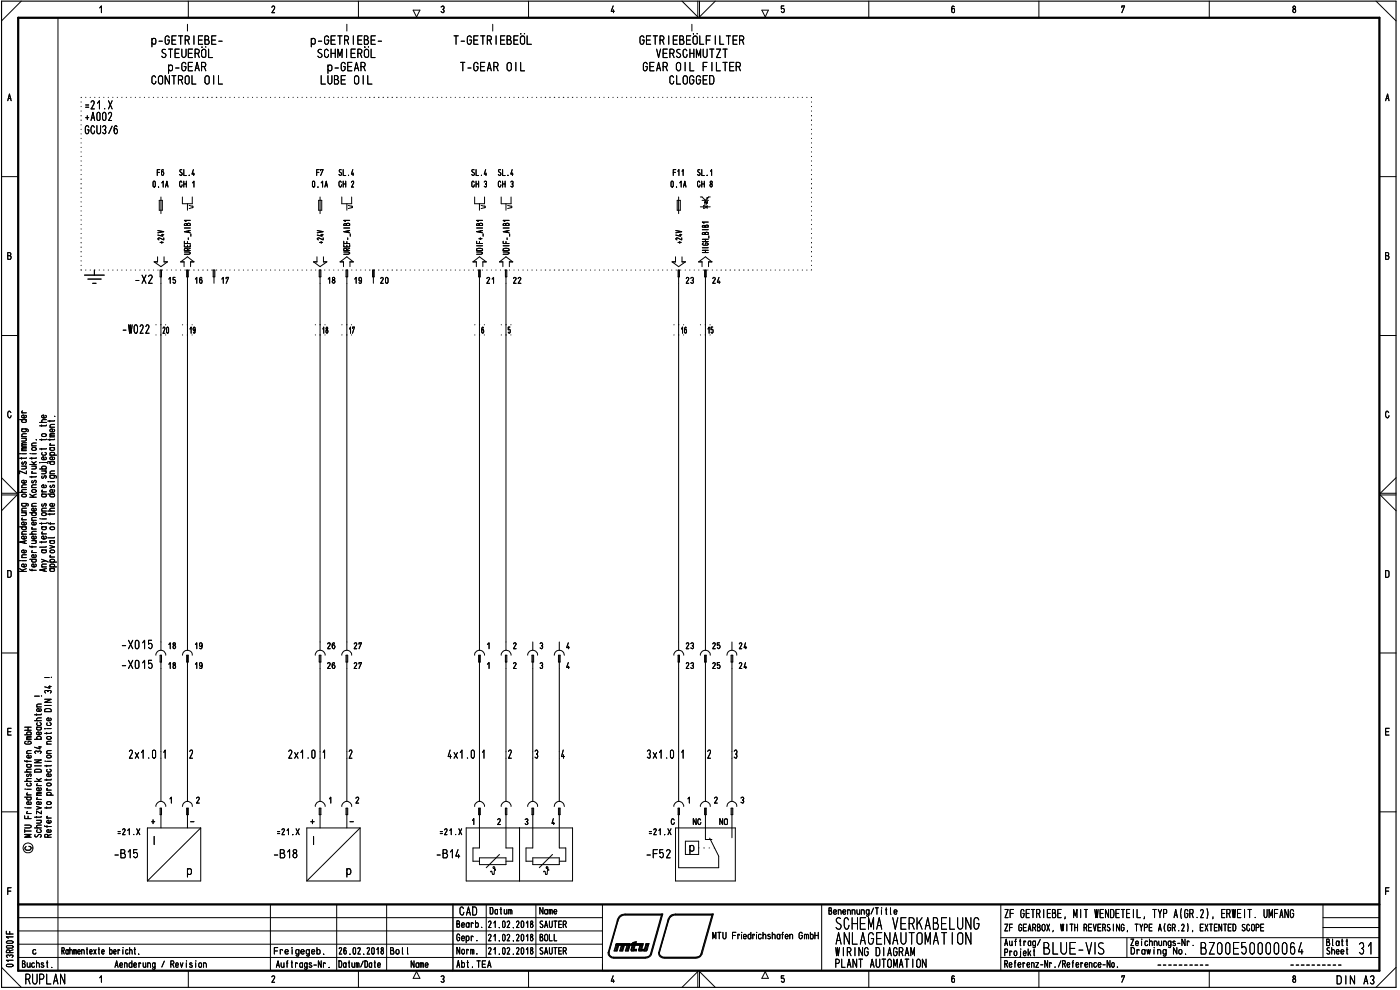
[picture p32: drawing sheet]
<svg xmlns="http://www.w3.org/2000/svg" width="420mm" height="297mm" viewBox="0 0 420 297" stroke-linecap="round" stroke-linejoin="round" font-family="sans-serif">
<defs><g id="words">
<text font-size="8" x="208.9" y="5">/</text>
<g font-size="5.2">
<text x="250.5" y="279">SC 1NA ViKA31LU G</text>
<text x="250.7" y="283.5">ABLAG-\AUTOldT 0</text>
<text x="312.9" y="286.4">3LU1-V</text>
<text x="360.1" y="286.4">3200150000064</text>
<text x="407.5" y="286.4">3</text>
</g>
<text font-size="4.6" x="7.5" y="295.4">RUPLAN</text>
<g font-size="3.9">
<text x="55.9" y="9.5">1</text>
<text x="103.8" y="9.5">1</text>
<text x="147.5" y="9.5">1</text>
<text x="45.4" y="13.5">p-GETRIEBE-</text>
<text x="48.2" y="17.4">STEUERÖL</text>
<text x="93.3" y="13.5">p-GETRIEBE-</text>
<text x="95" y="17.4">SCHMIERÖL</text>
<text x="136" y="13.5">T-GETRIEBEdL</text>
<text x="191.8" y="13.5">GETRIEBEÖLFILTER</text>
<text x="196.9" y="17.4">VERSCHMUTZT</text>
<text x="50.4" y="21.4">p-GEAR</text>
<text x="98.2" y="21.4">p-GEAR</text>
<text x="137.9" y="21.4">T-GEAR OIL</text>
<text x="192.8" y="21.4">GEAR OIL FILTER</text>
<text x="45.3" y="25.4">CONTROL OIL</text>
<text x="96.1" y="25.4">LUBE OIL</text>
<text x="200.8" y="25.4">CLOGGED</text>
<text x="24.9" y="32.9">.21.X</text>
<text x="25.2" y="40.3">00U3/6</text>
<text x="25.3" y="36.3">+A002</text>
<text x="40.3" y="85.2">-X2</text>
<text x="36.5" y="100.2">-W022</text>
<text x="49.7" y="100.2">o</text>
<text x="56.4" y="100.2">9</text>
<text x="96.3" y="100.7">9</text>
<text x="104.5" y="100.7">17</text>
<text x="36.2" y="194.8">-X015</text>
<text x="36.2" y="200.7">-X015 1</text>
<text x="50.3" y="200.7">18</text>
<text x="38.5" y="227.7">2x1.0 11</text>
<text x="55.9" y="227.7">I2</text>
<text x="86.3" y="227.7">2x1.0</text>
<text x="96.7" y="227.7">1</text>
<text x="103.8" y="227.7">I2</text>
<text x="134.1" y="227.7">4x1.0</text>
<text x="144.5" y="227.7">1</text>
<text x="151.5" y="227.7">I2</text>
<text x="159.6" y="227.7">I3</text>
<text x="167.5" y="227.7">I4</text>
<text x="193.9" y="227.7">3x1.0</text>
<text x="204.3" y="227.7">1</text>
<text x="211.4" y="227.7">I2</text>
<text x="219.3" y="227.7">I3</text>
<text x="34" y="257.6">-B15</text>
<text x="81.9" y="257.6">-B18</text>
<text x="130.7" y="257.6">-B14</text>
<text x="193.7" y="257.6">-F52</text>
<text x="137.8" y="274.7">CAD</text>
<text x="301.3" y="275.5">ZF GETRIEBE, MIT WENDETEIL, TYP AIGR.2), ERWEIT. UMFANG</text>
<text x="136.9" y="282.4">Gebr.</text>
<text x="250.7" y="286.9">WIRING DIAGRAM</text>
<text x="250.4" y="290.4">PLANT AUTOMATION</text>
<text x="387.5" y="294.9">8</text>
<text x="401" y="295.4">DIN A3//</text>
</g>
<g font-size="3.1">
<text x="29.6" y="4">1</text>
<text x="81.4" y="4">2</text>
<text x="132.1" y="4">3</text>
<text x="183.3" y="4">4</text>
<text x="234.3" y="4">5</text>
<text x="285.4" y="4">6</text>
<text x="336.5" y="4">7</text>
<text x="387.7" y="4">8</text>
<text x="2.2" y="30.4">A</text>
<text x="415.7" y="30.4">A</text>
<text x="46.9" y="52.8">F6</text>
<text x="53.6" y="52.8">SL.4</text>
<text x="94.8" y="52.8">F7</text>
<text x="101.4" y="52.8">SL.4</text>
<text x="141.3" y="52.8">SL.4</text>
<text x="149.3" y="52.8">SL.4</text>
<text x="201.8" y="52.8">F11</text>
<text x="209.1" y="52.8">SL.1</text>
<text x="45.6" y="56.3">0.1A</text>
<text x="53.7" y="56.3">OH 1</text>
<text x="93.4" y="56.3">0.1A</text>
<text x="101.5" y="56.3">OH 2</text>
<text x="141.4" y="56.3">GH 3</text>
<text x="149.3" y="56.3">OH 3</text>
<text x="201" y="56.3">0.1A</text>
<text x="209.1" y="56.3">OH 8</text>
<text x="143" y="67.8">s</text>
<text x="143.3" y="67.8">-</text>
<text x="151" y="67.8">s</text>
<text x="151.2" y="67.8">-</text>
<text x="210.5" y="70.5">J</text>
<text x="2.1" y="78">B</text>
<text x="415.6" y="78">B</text>
<text x="50.3" y="85.2">15</text>
<text x="98.1" y="85.2">18</text>
<text x="106.1" y="85.2">19</text>
<text x="113.9" y="85.2">20</text>
<text x="145.8" y="85.2">21</text>
<text x="153.8" y="85.2">22</text>
<text x="205.6" y="85.2">23</text>
<text x="213.6" y="85.2">24</text>
<text x="54.5" y="100.2">•.</text>
<text x="204.2" y="100.2">1.6</text>
<text x="212.2" y="100.2">15</text>
<text x="2.1" y="125.6">0</text>
<text x="2" y="173.4">D</text>
<text x="415.5" y="173.4">D</text>
<text x="50.3" y="194.8">18</text>
<text x="58.3" y="194.8">19</text>
<text x="98" y="194.8">26</text>
<text x="106" y="194.8">27</text>
<text x="157.4" y="196.8">(13 (1.</text>
<text x="169.7" y="196.8">4</text>
<text x="205.6" y="194.8">23</text>
<text x="213.6" y="194.8">25</text>
<text x="219.4" y="194.9">1</text>
<text x="221.6" y="194.8">24</text>
<text x="58.3" y="200.7">19</text>
<text x="98" y="200.7">26</text>
<text x="103.6" y="200.8">T</text>
<text x="106" y="200.7">27</text>
<text x="145.9" y="200.7">1</text>
<text x="153.8" y="200.7">2</text>
<text x="161.7" y="200.7">3</text>
<text x="169.7" y="200.7">4</text>
<text x="205.6" y="200.7">23</text>
<text x="211.3" y="200.8">T</text>
<text x="213.6" y="200.7">25</text>
<text x="219.2" y="200.8">T</text>
<text x="221.6" y="200.7">24</text>
<text x="2" y="220.7">E</text>
<text x="415.5" y="220.7">E</text>
<text x="34.7" y="250.6">.21.X</text>
<text x="82.6" y="250.6">.21.X</text>
<text x="131.4" y="250.6">.21.X</text>
<text x="194.2" y="250.6">.21.X</text>
<text x="2" y="268.6">F</text>
<text x="415.6" y="268.6">F</text>
<text x="146.9" y="274.4">Datum</text>
<text x="161.9" y="274.4">Name</text>
<text x="248.6" y="274.5">Benennung/Title</text>
<text x="136.9" y="278.4">Bearb.</text>
<text x="146.4" y="278.5">21.02.2018</text>
<text x="161.9" y="278.5">SAUTER</text>
<text x="213.8" y="281.9">MTU Friedrichshafen GmbH</text>
<text x="301.2" y="279.5">ZF GEARBOX, WITH REVERSING, TYPE A(GR.2), EXTENTED SCOPE</text>
<text x="9.5" y="286.4">c</text>
<text x="18.4" y="286.4">Rahmentexte bericht.</text>
<text x="82.1" y="286.4">Freigegeb.</text>
<text x="101.5" y="286.4">26.02.2018</text>
<text x="117" y="286.4">Bol l</text>
<text x="137" y="286.4">Norm.</text>
<text x="146.3" y="286.4">21.02.2018</text>
<text x="146.4" y="282.4">21.02.2018</text>
<text x="161.9" y="286.4">SAUTER</text>
<text x="161.9" y="282.4">BOLL</text>
<text x="301.2" y="286.9">Projekt</text>
<text x="301.4" y="283.8">Auftrag/</text>
<text x="339.2" y="286.4">Drawing Ne.</text>
<text x="339.2" y="283.9">Zeichnungs-Nr.</text>
<text x="397.9" y="286.4">Sheet</text>
<text x="6.5" y="290.4">Buchst.</text>
<text x="34.4" y="290.4">Aenderung / Revision</text>
<text x="82.8" y="290.4">Auf t rags-Nr .</text>
<text x="101.5" y="290.4">Datum/Date</text>
<text x="123.2" y="290.4">Name</text>
<text x="137" y="290.4">Abt.TEA</text>
<text x="301.3" y="290.4">Referenz-Nr./Reference-No.</text>
<text x="29.6" y="294.9">1</text>
<text x="81.4" y="294.9">2</text>
<text x="132.1" y="294.9">3</text>
<text x="183.3" y="294.9">4</text>
<text x="234.3" y="294.9">5</text>
<text x="285.4" y="294.9">6</text>
<text x="336.5" y="294.9">7</text>
</g>
<text font-size="2.6" x="6.1" y="126.9">o</text>
<g font-size="1.5">
<text x="210.6" y="73.7">CJ</text>
<text x="16" y="125.6">•</text>
<text x="12.3" y="131.1">C&gt; E</text>
<text x="14.7" y="129.8">CU</text>
<text x="5.6" y="137.9">-I-. -I-. CU 0</text>
<text x="14.7" y="134">c-•</text>
<text x="6.3" y="139.5">&lt;/)</text>
<text x="9.3" y="142.3">c-</text>
<text x="11.4" y="140.9">.C&gt;</text>
<text x="12.4" y="143.7">V&gt; 07</text>
<text x="9.3" y="145">CA</text>
<text x="12.2" y="149.3">0 -0</text>
<text x="13.8" y="145">.-</text>
<text x="6.1" y="152.1">07C</text>
<text x="8.4" y="154.9">'VJ</text>
<text x="9.3" y="153.5">CU</text>
<text x="12.3" y="153.5">C -C</text>
<text x="12.3" y="152.1">N0</text>
<text x="6.1" y="156.3">•</text>
<text x="6.3" y="161.9">O</text>
<text x="8.6" y="160.4">-C</text>
<text x="9.3" y="159.1">c- 0</text>
<text x="9.3" y="161.9">CU</text>
<text x="12.2" y="156.3">-</text>
<text x="12.3" y="161.9">CU-,</text>
<text x="12.3" y="160.4">c.</text>
<text x="9.3" y="167.5">CU</text>
<text x="9.4" y="165.9">c-</text>
<text x="11.8" y="164.3">_.&gt;</text>
<text x="9.3" y="170.3">C&gt;</text>
<text x="12.4" y="171.6">2</text>
<text x="14.7" y="170.3">CL</text>
<text x="10.8" y="213.7">CU d</text>
<text x="7.1" y="222">E.0</text>
<text x="10.8" y="217.8">&lt;_&gt;</text>
<text x="7.8" y="227.6">CU</text>
<text x="13.8" y="223.4">C</text>
<text x="13.8" y="226.2">C</text>
<text x="7.7" y="233.3">(I7</text>
<text x="7.8" y="238.8">c-</text>
<text x="13.8" y="238.8">CL</text>
<text x="7.2" y="240.2">-C7</text>
<text x="7.8" y="244.3">c-</text>
<text x="7.8" y="241.6">CU</text>
<text x="10.8" y="240.2">c-</text>
<text x="10.1" y="248.6">-C</text>
<text x="10.3" y="251.4">V&gt; CC</text>
<text x="10.8" y="250">C&gt;</text>
<text x="1.6" y="280.4">11-</text>
<text x="1.7" y="286">CC</text>
</g>
</g></defs>
<path d="M.5 .3h418.5v295.9h-418.5z" fill="none" stroke="#000" stroke-width=".34"/>
<path d="M5.5 5.3h408.5v286h-408.5zM5.5 271.4h408.5" fill="none" stroke="#000" stroke-width=".68"/>
<g fill="none" stroke="#000" stroke-width=".3">
<path d="M6.4 .3l-5.9 6M17.4 5.3v286M56.5 .3v5M107.6 .3v5M124 3h2l-1 2.1zM158.6 .3v5M204.7 .3l4.7 4.8M228.6 3h2l-.9 2.1zM260.7 .3v5M311.8 .3v5M362.9 .3v5M413 .3l6 6"/>
<path d="M.5 53h5M414 53h5M.5 100.7h5M414 100.7h5M416.8 123.8a.48 .48 0 0 0-.6-.4 .48 .48 0 0 0-.4 .6v.7l.4 .6h.4l.3-.6M.5 148.5h4.6l-4.6 4.7M.5 143.3l4.6 4.7h-4.6M419 148.5h-4.8l4.8 4.7M419 143.3l-4.8 4.7h4.8M.5 195.9h5M414 195.9h5M.5 243.6h5"/>
<path d="M7.4 247.6h1.5l.5 .2-.1 .4-.4 .2h-1.5M7.4 244.8v.8h2M7.4 248.9v.9M7.4 249.3h2M8 242.4h1.4M8.4 244.9v.7M9.4 250.4h-2l1.6 .4-1.6 .4h2M414 243.6h5M5.5 275.3h175.3M5.5 279.3h175.3M81.2 271.4v19.9M101 271.4v19.9"/>
<path d="M116 271.4v19.9M145.9 271.4v15.9M160.8 271.4v15.9M180.8 271.4v19.9M246.6 271.4v19.9M300.4 271.4v19.8M397 271.4v15.9M397 278.3h17M397 275.3h17M.5 290.2l5.9 6M1.9 282.6l.4-.3h1.2l.4 .5-.3 .2h-1.4zM2 283.9l1.6-.2 .3 .4-.3 .4h-1.4l-.3-.4z"/>
<path d="M2.1 289.4l1.5-.1a.38 .38 0 0 1 .3 .4 .38 .38 0 0 1-.4 .4l-1.4-.1-.2-.3zM2.2 287.3l-.3-.4a.55 .55 0 0 1 .5-.4 .55 .55 0 0 1 .5 .4 .48 .48 0 0 1 .6-.4 .48 .48 0 0 1 .4 .5l-.3 .3M3.9 288.1h-2l.6 .4M3.9 281.1h-2l.6 .4M5.5 287.3h175.3M5.5 283.3h175.3M56.5 291.3v4.9M107.6 291.3v4.9M125 291.5l1 2h-2zM158.6 291.3v4.9M204.7 296.2l4.7-4.7v4.7M209.9 296.2v-4.7l4.8 4.7"/>
<path d="M229.7 291.5l.9 2h-2zM260.7 291.3v4.9M300.4 287.3h113.6M300.4 281.3h113.6M311.8 291.3v4.9M338.2 281.3v6M362.9 291.3v4.9M398.1 282.6h.6l.4 .4-.2 .7h-.8v-1.9l.8 .1v.5l-.2 .2M399.9 281.8v1.8l.2 .1M401.9 282.4l-.1 1.1-.6 .2-.2-.3 .2-1h.4l.3 .3M402.6 282.4h.5M402.8 281.8v1.9h.3"/>
<path d="M404 282.4h.4M404.2 281.8v1.9h.2M419 290.2l-6 6"/>
<circle cx="8.4" cy="254.4" r="1.49"/>
</g>
<path d="M135.9 271.4v19.9" fill="none" stroke="#000" stroke-width=".42"/>
<path d="M8 236.8h1.4M7.6 242.4h.1" fill="none" stroke="#000" stroke-width=".3"/>
<g fill="none" stroke="#000" stroke-width=".3">
<path d="M7.4 219.1h2M7.4 218.2h2M8.4 218.2v.9M7.4 228.2l.1 .2h1.9M7.4 234.4h2M7.6 236.8h.1M7.8 222.4l-.4 .4v.2l.4 .3 1.6-.2-.2-.6-.8-.1v.4M8 229.4h1.1l.3 .6-.3 .2-.9-.1-.2-.4 .3-.3M8.1 228.2v.5M8.3 220.5l-.3-.4 .3-.5 1.1 .2-.3 .7M9 234.9l.4 .2v.5l-.3 .2-.9-.1-.2-.2 .2-.5M9.4 233.6l-1.3 .1-.1 .5 .4 .2"/>
<path d="M9.4 230.8l-1.3 .1-.1 .5 .4 .2M9.4 225.2h-1l-.4 .3 .3 .6M9.4 229.4h-.2M7.4 247.6h1.5l.5 .2-.1 .4-.4 .2h-1.5M7.4 244.8v.8h2M7.4 248.9v.9M7.4 249.3h2M8 242.4h1.4M8.4 244.9v.7M9.4 250.4h-2l1.6 .4-1.6 .4h2"/>
</g>
<path d="M8 236.8h1.4M7.6 242.4h.1" fill="none" stroke="#000" stroke-width=".3"/>
<g fill="none" stroke="#000" stroke-width=".3">
<path d="M7.4 219.1h2M7.4 218.2h2M8.4 218.2v.9M10.4 216.2h2M10.4 208.9h1.4M11 218.2h1.1l.3 .6-.3 .2h-.8l-.3-.2 .3-.6M11 214.2v.4M12.1 219.7l.3 .4-.4 .4-1-.2v-.5l.7-.2v.9M12.4 215.4l-1.3 .2-.1 .3 .4 .3M12.4 214.2l-.1 .3h-1.9M12.4 211.2l-1.2 .1-.2 .2 .2 .6M7.4 228.2l.1 .2h1.9"/>
<path d="M7.4 234.4h2M7.6 236.8h.1M7.8 222.4l-.4 .4v.2l.4 .3 1.6-.2-.2-.6-.8-.1v.4M8 229.4h1.1l.3 .6-.3 .2-.9-.1-.2-.4 .3-.3M8.1 228.2v.5M8.3 220.5l-.3-.4 .3-.5 1.1 .2-.3 .7M9 234.9l.4 .2v.5l-.3 .2-.9-.1-.2-.2 .2-.5M9.4 233.6l-1.3 .1-.1 .5 .4 .2M9.4 230.8l-1.3 .1-.1 .5 .4 .2M9.4 225.2h-1l-.4 .3 .3 .6M9.4 229.4h-.2M10.4 228h2l-2 .9h2"/>
<path d="M10.4 234.4h2M10.4 229.8h2M10.4 221.8h2M10.5 231.1l.3-.3h1.2l.4 .3v.5h-2zM10.7 226.1l-.3-.5a.55 .55 0 0 1 .5-.3 .55 .55 0 0 1 .5 .3 .48 .48 0 0 1 .5-.3 .48 .48 0 0 1 .4 .5l-.2 .3M11 238.7h1.4M11 235.7h1.4M11 233.6l1 .8M11.2 235.1l-.2 .3 .3 .3M11.3 221.8l-.3-.3 .3-.5 .9 .1 .2 .4-.3 .3M11.6 224.1h.8M12 223.9v.8l-1.6-.5"/>
<path d="M12.1 236.4l.3 .5-.4 .3-1-.1v-.5l.2-.2h.5v.8M12.4 238.2h-1.2l-.2 .2 .2 .3M12.4 237.7h-1.2l-.2 .3 .4 .2M12.4 233.6l-.8 .4M11 242l1.4 .4-1.4 .4M11 246.1h1.4M11 244.9v.5M12 246.1l.3 .2v.5l-1.3 .2M12.1 240.6l.3 .3-.3 .5h-.9l-.2-.4v-.3l.7-.2v.9M12.4 244.9l-.1 .3h-1.9M12.4 243.3v.9l-1.4-.9v.9"/>
</g>
<g fill="none" stroke="#000" stroke-width=".3">
<path d="M10.4 216.2h2M10.4 208.9h1.4M11 218.2h1.1l.3 .6-.3 .2h-.8l-.3-.2 .3-.6M11 214.2v.4M12.1 219.7l.3 .4-.4 .4-1-.2v-.5l.7-.2v.9M12.5 208.9h.1M12.4 215.4l-1.3 .2-.1 .3 .4 .3M12.4 214.2l-.1 .3h-1.9M12.4 211.2l-1.2 .1-.2 .2 .2 .6M10.4 228h2l-2 .9h2M10.4 234.4h2M10.4 229.8h2"/>
<path d="M10.4 221.8h2M10.5 231.1l.3-.3h1.2l.4 .3v.5h-2zM10.7 226.1l-.3-.5a.55 .55 0 0 1 .5-.3 .55 .55 0 0 1 .5 .3 .48 .48 0 0 1 .5-.3 .48 .48 0 0 1 .4 .5l-.2 .3M11 238.7h1.4M11 235.7h1.4M11 233.6l1 .8M11.2 235.1l-.2 .3 .3 .3M11.3 221.8l-.3-.3 .3-.5 .9 .1 .2 .4-.3 .3M11.6 224.1h.8M12 223.9v.8l-1.6-.5M12.1 236.4l.3 .5-.4 .3-1-.1v-.5l.2-.2h.5v.8M12.4 238.2h-1.2l-.2 .2 .2 .3"/>
<path d="M12.4 237.7h-1.2l-.2 .3 .4 .2M12.4 233.6l-.8 .4M11 242l1.4 .4-1.4 .4M11 246.1h1.4M11 244.9v.5M12 246.1l.3 .2v.5l-1.3 .2M12.1 240.6l.3 .3-.3 .5h-.9l-.2-.4v-.3l.7-.2v.9M12.4 244.9l-.1 .3h-1.9M12.4 243.3v.9l-1.4-.9v.9"/>
</g>
<g fill="none" stroke="#000" stroke-width=".3">
<path d="M12.5 208.9h.1M14 229.6v.4M14 233.8v.4M14 237.1h1.4M14 228.4h1.4M14.1 235.1l1.1-.1 .2 .5-1 .3-.4-.3zM14.3 236.6h-.3l.3 .5M14.9 230.8l.5 .3-.4 .5h-.7l-.3-.2 .2-.5M15.1 232.2l.3 .3-.3 .5h-.8l-.3-.3 .1-.4 .6-.1v.8M15.4 233.8l-.1 .2h-1.9M15.4 229.6v.2h-2M13.4 247.7l.1 .3h1.9"/>
<path d="M14 245.4h1.4M14 242.1v.5M14.1 240.7l1.1-.1 .2 .5-1 .3-.4-.3zM14.1 247.7v.5M14.3 244.9l-.3 .1 .3 .4M15.1 249l.3 .4-.5 .4-.8-.2v-.5l.6-.2v.9M15.1 246.2l.3 .4-.5 .4-.8-.2v-.5l.6-.2v.9M15.4 242.1l-.1 .3h-1.9"/>
</g>
<g fill="none" stroke="#000" stroke-width=".3">
<path d="M13.4 212.9l.6-.3 1 .1 .4 .3v.5h-2zM13.4 209.8h2l-2 .9h2M13.4 211.7h2M13.4 203.3h1.4M13.5 218.6h.1M13.7 207.9l-.3-.3 .2-.4h.5l.3 .3 .3-.3 .6 .1 .1 .3-.3 .3M14 219.8v.4M14 218.6h1.4M14.6 206h.8M14.9 216.8l.5 .4-.4 .5h-.7l-.3-.3 .2-.5M14.9 205.7v.8l-1.5-.4M15.1 215.5l.3 .2-.3 .5h-.8l-.3-.5 .4-.3h.3v.8"/>
<path d="M15.4 219.8v.2h-2M13.6 228.4h.1M14.1 226.7h1.1l.2 .5-1 .2-.4-.2zM14.1 221.1h1.1l.2 .5-1 .2-.4-.2z"/>
</g>
<g fill="none" stroke="#000" stroke-width=".3">
<path d="M15.5 203.3h.1M14 229.6v.4M14 233.8v.4M14 237.1h1.4M14 228.4h1.4M14.1 235.1l1.1-.1 .2 .5-1 .3-.4-.3zM14.3 236.6h-.3l.3 .5M14.9 230.8l.5 .3-.4 .5h-.7l-.3-.2 .2-.5M15.1 232.2l.3 .3-.3 .5h-.8l-.3-.3 .1-.4 .6-.1v.8M15.4 233.8l-.1 .2h-1.9M15.4 229.6v.2h-2M13.4 247.7l.1 .3h1.9"/>
<path d="M14 245.4h1.4M14 242.1v.5M14.1 240.7l1.1-.1 .2 .5-1 .3-.4-.3zM14.1 247.7v.5M14.3 244.9l-.3 .1 .3 .4M15.1 249l.3 .4-.5 .4-.8-.2v-.5l.6-.2v.9M15.1 246.2l.3 .4-.5 .4-.8-.2v-.5l.6-.2v.9M15.4 242.1l-.1 .3h-1.9"/>
</g>
<g fill="none" stroke="#000" stroke-width=".3">
<path d="M13.4 212.9l.6-.3 1 .1 .4 .3v.5h-2zM13.4 209.8h2l-2 .9h2M13.4 211.7h2M13.4 203.3h1.4M13.5 218.6h.1M13.7 207.9l-.3-.3 .2-.4h.5l.3 .3 .3-.3 .6 .1 .1 .3-.3 .3M14 219.8v.4M14 218.6h1.4M14.6 206h.8M14.9 216.8l.5 .4-.4 .5h-.7l-.3-.3 .2-.5M14.9 205.7v.8l-1.5-.4M15.1 215.5l.3 .2-.3 .5h-.8l-.3-.5 .4-.3h.3v.8"/>
<path d="M15.4 219.8v.2h-2M13.6 228.4h.1M14.1 226.7h1.1l.2 .5-1 .2-.4-.2zM14.1 221.1h1.1l.2 .5-1 .2-.4-.2z"/>
</g>
<g fill="none" stroke="#000" stroke-width=".3">
<path d="M6 136.1h.1M6.5 128.7l1.8 .1 .2 .3-.2 .4M6.5 136.1h1.4M6.5 135.2h1.4M6.5 133.9h1.4M6.5 131.5h1.4M6.5 131h1.4M6.5 123.9h1.4M6.7 123.3l-.2 .2 .3 .4M6.8 128.7l-.3 .3 .3 .5h.8l.3-.2-.3-.6M7.5 139.9l.4 .3-.1 .3-1.3 .2M7.5 131.5l.4 .3-.1 .4-1.3 .1"/>
<path d="M7.7 124.6l.2 .5-.4 .3-.9-.2v-.5l.6-.2v.9M7.9 134.7h-1.2l-.2 .3 .2 .2M7.9 134.3h-1.2l-.2 .2 .4 .2M7.9 133.3h-1.2l-.2 .3 .2 .3M7.9 132.8l-1.3 .1v.4h.3M7.9 130.1l-1.3 .2 .1 .7M8.9 139.4h2M9.5 136.1h1.4M9.5 139.9h1.4M9.5 138.5l1 .9M10.5 139.9l.4 .3-.2 .4-1.2 .1M10.9 138.5l-.9 .4"/>
<path d="M11.9 126.7h2M12 138.8h.1M12.5 138.8h1.5l.4 .2M12.5 127.5v.4M12.5 131.7v.5M12.5 134.5v.5M13.5 135.7l.4 .4-.3 .5-.9-.1-.2-.3 .2-.4M13.7 124.6l.2 .3-.1 .3-.9 .2a.45 .45 0 0 1-.4-.6 .45 .45 0 0 1 .7-.3v.9M13.9 134.5l-.1 .2h-1.9M13.9 131.7l-.1 .2h-1.9M13.9 127.5l-.1 .3h-1.9M13.9 125.9l-1.3 .2v.6h.3"/>
<path d="M5.9 158.1h2M5.9 147.7h2M6.5 156h1.4M6.5 153.8h1.4M6.5 153.3h1.4M6.5 146.3h1.4M6.6 148.4l.9-.1 .3 .1 .1 .4-1 .3-.3-.2zM6.8 158.1l-.3 .2 .3 .6 .9-.1 .2-.5-.3-.2M7.5 153.8l.3 .2v.5l-1.3 .2M7.7 156.7l.2 .3-.2 .5h-1l-.2-.4 .1-.3 .6-.2v.9M7.7 144.2l.2 .4-.4 .3-.9-.1-.1-.4 .7-.3v.8M7.9 159.4l-1.3 .2 .1 .7"/>
<path d="M7.9 152.5l-1.3 .1 .1 .7M7.9 146.9l-1.3 .1-.1 .4 .4 .3M7.9 145.5l-1.3 .1 .1 .7M7.9 141.3v.9l-2-.9v.9M8.9 149.2h2M8.9 148.3l1.2 .9M9.5 147.2l.4-.3h.6l.4 .3v.2l-.2 .3h-.8zM9.5 146.3h1.4M9.5 156.1h1.4M9.5 151.9h1.4M9.5 142.9v.4M10.6 156.7l.3 .3-.3 .5h-.9l-.1-.7 .6-.2v.9"/>
<path d="M10.9 155.3l-1.3 .1 .1 .7M10.9 151l-1.3 .2 .1 .7M10.9 145.5l-1.3 .1 .1 .7M10.9 142.9v.2h-2M10.9 148.3l-1.3 .5M12.5 158.1h1.1l.3 .5-.3 .3h-.8l-.3-.3 .3-.5M12.5 156.9v.4M12.5 155.7h1.4M12.5 147.6h1.4M12.6 154l.9-.2a.42 .42 0 0 1 .4 .5 .42 .42 0 0 1-.4 .4l-.8-.1zM12.7 147.1l-.2 .2 .3 .3M13.5 141.3a.42 .42 0 0 1 .4 .4 .42 .42 0 0 1-.4 .5h-1"/>
<path d="M13.7 145.5l.2 .3-.2 .5h-1l-.2-.5 .7-.3v.8M13.9 156.9l-.1 .2h-1.9M13.9 158.1l-.2 .1M5.9 171.4h2M5.9 170.6l1.3 .8M6 168.2h.1M6.5 168.2h1.4M6.5 167.3h1.4M7.3 162.4v.6M7.7 169.2l.2 .6-.4 .3-.9-.2-.1-.4 .2-.3h.5v.9M7.7 165.1l.2 .4-.4 .4-.9-.2v-.5l.6-.2v.9M7.9 166.5h-1.3l.1 .8"/>
<path d="M7.9 162.2l-2 .4 2 .5M7.9 170.6l-1.3 .5M8.9 170.8l.2 .3h1.8M8.9 163.8l.1 .3h1.9M9.5 165.8h1.4M9.6 163.8v.5M9.6 170.8v.5M9.8 167.8l-.3 .2v.5l.3 .2 1-.2 .1-.4-.4-.3M10.5 162.2l.4 .4-.2 .4-1.2 .1M12.5 167.8l1.9 .9M12.5 165h1.1l.3 .4-.1 .3-.2 .2-.9-.1-.2-.4 .3-.4M12.5 170.1h1.4"/>
<path d="M12.5 162.5v.4M13.7 168.2l-1.2 .5M13.9 170.6l-2 .4 2 .4M13.9 169.2h-1.2l-.2 .5 .2 .4M13.9 162.5l-.1 .1h-1.9M13.9 165l-.2 .1M15.5 203.3h.1M8.7 253.9a.6 .6 0 0 1 .7 .6 .6 .6 0 0 1-.6 .6h-.8l-.4-.3-.1-.5 .3-.3"/>
</g>
<g fill="none" stroke="#000" stroke-width=".3">
<path d="M8.9 139.4h2M9.1 136.1h.1M9.5 133.8h1.4M9.5 139.9h1.4M9.5 138.5l1 .9M9.5 136.1h1.4M9.7 134.4h1l.2 .5-1 .2-.4-.2zM10.5 139.9l.4 .3-.2 .4-1.2 .1M10.9 132.9l-1.3 .2 .1 .7M10.9 132h.1M10.9 138.5l-.9 .4M8.9 149.2h2"/>
<path d="M8.9 148.3l1.2 .9M9.5 147.2l.4-.3h.6l.4 .3v.2l-.2 .3h-.8zM9.5 156.1h1.4M9.5 151.9h1.4M9.5 146.3h1.4M9.5 142.9v.4M10.6 156.7l.3 .3-.3 .5h-.9l-.1-.7 .6-.2v.9M10.9 155.3l-1.3 .1 .1 .7M10.9 151l-1.3 .2 .1 .7M10.9 145.5l-1.3 .1 .1 .7M10.9 142.9v.2h-2M10.9 148.3l-1.3 .5"/>
<path d="M8.9 170.8l.2 .3h1.8M8.9 163.8l.1 .3h1.9M9.5 165.8h1.4M9.6 163.8v.5M9.6 170.8v.5M9.8 167.8l-.3 .2v.5l.3 .2 1-.2 .1-.4-.4-.3M10.5 162.2l.4 .4-.2 .4-1.2 .1"/>
</g>
<g fill="none" stroke="#000" stroke-width=".3">
<path d="M207.6 7.3v2M35.2 29.2h.1M36.5 29.2h.1M37.9 29.2h.1M39.2 29.2h.1M40.6 29.2h.1M42 29.2h.1M43.3 29.2h.1M44.7 29.2h.1M46 29.2h.1M47.4 29.2h.1M48.7 29.2h.1"/>
<path d="M50.1 29.2h.1M51.4 29.2h.1M52.8 29.2h.1M54.1 29.2h.1M55.5 29.2h.1M56.9 29.2h.1M58.1 29.2h.2M59.5 29.2h.1M60.8 29.2h.2M62.2 29.2h.2M63.5 29.2h.2M64.9 29.2h.2"/>
<path d="M66.3 29.2h.1M67.6 29.2h.1M69 29.2h.1M70.3 29.2h.1M71.7 29.2h.1M73 29.2h.1M74.4 29.2h.1M75.7 29.2h.1M77.1 29.2h.1M78.4 29.2h.1M79.8 29.2h.1M81.2 29.2h.1"/>
<path d="M82.5 29.2h.1M83.9 29.2h.1M85.2 29.2h.1M86.6 29.2h.1M87.9 29.2h.1M89.3 29.2h.1M90.6 29.2h.1M92 29.2h.1M93.3 29.2h.1M94.7 29.2h.1M96.1 29.2h.1M97.4 29.2h.1"/>
<path d="M98.8 29.2h.1M100.1 29.2h.1M101.5 29.2h.1M102.8 29.2h.1M104.2 29.2h.1M105.5 29.2h.1M106.9 29.2h.1M108.2 29.2h.1M109.6 29.2h.1M110.9 29.2h.1M112.2 29.2h.2M113.6 29.2h.1"/>
<path d="M114.9 29.2h.2M116.3 29.2h.2M117.6 29.2h.2M119 29.2h.2M120.4 29.2h.1M121.7 29.2h.1M123.1 29.2h.1M124.4 29.2h.1M125.8 29.2h.1M127.1 29.2h.1M128.5 29.2h.1M129.8 29.2h.1"/>
<path d="M131.2 29.2h.1M132.5 29.2h.1M133.9 29.2h.1M135.3 29.2h.1M136.6 29.2h.1M138 29.2h.1M139.3 29.2h.1M140.7 29.2h.1M142 29.2h.1M143.4 29.2h.1M144.7 29.2h.1M146.1 29.2h.1"/>
<path d="M147.4 29.2h.1M148.8 29.2h.1M150.2 29.2h.1M151.5 29.2h.1M152.9 29.2h.1M154.2 29.2h.1M155.6 29.2h.1M156.9 29.2h.1M158.3 29.2h.1M159.6 29.2h.1M161 29.2h.1M162.3 29.2h.1"/>
<path d="M163.6 29.2h.2M165 29.2h.1M166.3 29.2h.2M167.7 29.2h.2M169 29.2h.2M170.4 29.2h.2M171.7 29.2h.2M173.1 29.2h.1M174.5 29.2h.1M175.8 29.2h.1M177.2 29.2h.1M178.5 29.2h.1"/>
<path d="M179.9 29.2h.1M181.2 29.2h.1M182.6 29.2h.1M183.9 29.2h.1M185.3 29.2h.1M186.6 29.2h.1M188 29.2h.1M189.4 29.2h.1M190.7 29.2h.1M192.1 29.2h.1M193.4 29.2h.1M194.8 29.2h.1"/>
<path d="M196.1 29.2h.1M197.5 29.2h.1M198.8 29.2h.1M200.2 29.2h.1M201.5 29.2h.1M202.9 29.2h.1M204.3 29.2h.1M205.6 29.2h.1M207 29.2h.1M208.3 29.2h.1M209.7 29.2h.1M211 29.2h.1"/>
<path d="M212.4 29.2h.1M213.7 29.2h.1M215.1 29.2h.1M216.4 29.2h.1M217.7 29.2h.2M219.1 29.2h.1M220.4 29.2h.2M221.8 29.2h.2M223.1 29.2h.2M224.5 29.2h.2M225.8 29.2h.2M227.2 29.2h.1"/>
<path d="M228.6 29.2h.1M229.9 29.2h.1M231.3 29.2h.1M232.6 29.2h.1M234 29.2h.1M235.3 29.2h.1M236.7 29.2h.1M238 29.2h.1M239.4 29.2h.1M240.7 29.2h.1M242.1 29.2h.1M243.5 29.2v.1"/>
<path d="M243.5 30.6h.1M243.5 31.9v.1M243.5 33.3v.1M243.5 34.6v.2M243.5 36v.2M243.5 37.4v.1M243.5 38.8v.1M24.3 42.8v.1M24.3 44.2v.1M24.3 45.6h.1M24.3 46.9v.1M24.3 48.3h.1"/>
<path d="M24.3 49.6v.1M24.3 51v.1M24.3 52.3v.1M24.3 53.7v.1M24.3 55v.2M24.3 56.4v.2M24.3 57.8v.1M24.3 59.2v.1M48.3 59.1v5M54.7 59.1v2h3v-2M96.1 59.1v5M102.6 59.1v2h2.9v-2"/>
<path d="M142.5 59.1v2h2.9v-2M150.4 59.1v2h3v-2M203.7 59.1v5M210.2 59.1h.5l1 1 .9-1h.5M212 59.4l.5-.1-.2 .5M243.5 40.1v.1M243.5 41.5v.1M243.5 42.8v.1M243.5 44.2v.1M243.5 45.6h.1M243.5 46.9v.1M243.5 48.3h.1"/>
<path d="M243.5 49.6v.1M243.5 51v.1M243.5 52.3v.1M243.5 53.7v.1M243.5 55v.2M243.5 56.4v.2M243.5 57.8v.1M243.5 59.2v.1M24.3 60.5v.1M24.3 61.9v.1M24.3 63.2v.1M24.3 64.6v.1"/>
<path d="M24.3 66h.1M24.3 67.3v.1M24.3 68.7h.1M24.3 70v.1M24.3 71.4v.1M24.3 72.7v.2M24.3 74.1v.2M24.3 75.4v.2M24.3 76.9v.1M24.3 78.2v.1M24.3 79.6v.1M47.3 77v1.6h-1l2 1.4 1.9-1.4h-1v-1.6"/>
<path d="M47.4 69.2l1.7 .3-1.7 .3M47.8 60.1h.9v3h-.9zM48 72.7h1M48.5 70.4h.6M48.6 72.5v.5M48.8 70.3v.6l-1.4-.4M49.1 71.4v.6l-1.5-.6-.2 .3 .3 .3M55.3 75.6h1.4l.4 .3-.4 .4h-1.4M55.3 73.4v.7h1.8v-.7M55.3 72.4v.7h1.8M55.3 68.4h1.8M56.2 67.3l-.5-.2-.4 .2v.3h1.8v-.5l-.4-.1-.5 .1v.5"/>
<path d="M56.3 75.2v-.5a.56 .56 0 0 0-1 .1v.4h1.8M56.3 61.1v2M56.3 72.5v.6M56.3 73.6v.5M56.5 71.4v.5M56.6 69.3v.4M56.8 61.6l.9 .3M57.1 69.2l-1.8 .3 1.8 .3M57.1 66.1h-1.8l.5 .4M57.1 74.5l-.8 .3M57.3 70.2v.7M57.7 61.8a.25 .25 0 0 1 .3 .3 .25 .25 0 0 1-.3 .2l-.9 .3"/>
<path d="M95.1 77v1.6h-1l2 1.4 2-1.4h-1v-1.6M95.2 69.2l1.8 .3-1.8 .3M95.6 60.1h1v3h-1zM95.9 72.7h.9M96.3 70.4h.7M96.4 72.5v.5M96.6 70.3v.6l-1.4-.4M97 71.4v.6l-1.5-.6-.3 .3 .3 .3M103.2 75.6h1.3l.4 .3-.4 .4h-1.3M103.2 73.4v.7h1.7v-.7M103.2 72.4v.7h1.7M103.2 68.4h1.7"/>
<path d="M103.9 67.3l-.4-.2-.3 .2v.3h1.7v-.5a.59 .59 0 0 0-.7-.1 .59 .59 0 0 0-.3 .6M104.1 75.2a.56 .56 0 0 0-.2-.6 .56 .56 0 0 0-.6 0l-.1 .6h1.7M104.1 61.1v2M104.1 72.5v.6M104.1 73.6v.5M104.4 71.4v.5M104.4 69.3v.4M104.5 61.6l1 .3M104.9 69.2l-1.7 .3 1.7 .3M104.9 66.1h-1.7l.5 .4M104.9 74.5l-.8 .3M105.1 70.2v.7"/>
<path d="M105.5 61.8a.25 .25 0 0 1 .3 .3 .25 .25 0 0 1-.3 .2l-1 .3M143 75.6h1.4l.4 .3-.4 .4h-1.4M143 74.7l1.7-.1 .1 .6h-1.8zM143 72.4v.7h1.8M143 73.7h1.8M143.7 71.6h1M143.9 61.1v2M143.9 72.5v.6M144.1 71.4v.5M144.2 69.3v.4M144.4 61.6l1 .3M144.8 69.2l-1.8 .3 1.8 .3"/>
<path d="M145 70.2v.7M145.4 61.8a.25 .25 0 0 1 .3 .3 .25 .25 0 0 1-.3 .2l-1 .3M151 75.6h1.4l.4 .3-.4 .4h-1.4M151 74.7l1.6-.1 .2 .6h-1.8zM151 72.4v.7h1.8M151 73.7h1.8M151.8 61.1v2M151.8 72.5v.6M152.2 69.3v.4M152.2 71.4v.5M152.4 61.6l1 .3M152.8 69.2l-1.8 .3 1.8 .3"/>
<path d="M153 70.2v.7M153.4 61.8a.25 .25 0 0 1 .2 .3 .25 .25 0 0 1-.2 .2l-1 .3M202.7 77v1.6h-1l2 1.4 2-1.4h-1v-1.6M202.8 69.2l1.8 .3-1.8 .3M203.2 60.1h1v3h-1zM203.5 72.7h.9M203.9 70.4h.7M204 72.5v.5M204.3 70.3v.6l-1.5-.4M204.6 71.4v.6l-1.5-.6-.3 .3 .4 .3M210.2 62.1h2.9M210.7 60.1h1.9"/>
<path d="M210.8 75.8h1.8M210.8 75.1h1.8M210.8 74.3h1.8M210.8 71.8h1.8M211.2 61.6l1 .5-1 .5zM211.6 67.8l-.7-.2-.1 .6h1.8v-.6l-1 .1v.5M211.7 60.5v.3h-.2zM211.7 71.8v.7M211.7 75.1v.7M211.7 60.5l-.2 .8M212.2 61.6v1M212.2 60.6l-.3 .9"/>
<path d="M212.2 60.6l-.2 .4zM212.6 66.6h-1.8l.5 .4M243.5 60.5v.1M243.5 61.9v.1M243.5 63.2v.1M243.5 64.6v.1M243.5 66h.1M243.5 67.3v.1M243.5 68.7h.1M243.5 70v.1M243.5 71.4v.1M243.5 72.7v.2"/>
<path d="M243.5 74.1v.2M243.5 75.4v.2M243.5 76.9v.1M243.5 78.2v.1M243.5 79.6v.1M24.3 80.9l.1 .1M25.4 82.5h5.9M25.7 81h.1M26.4 83.7h4M27.1 81h.1M27.8 85h1M28.3 81v1.5"/>
<path d="M28.4 81h.1M29.8 81h.1M31.1 81h.1M32.5 81h.1M33.8 81h.1M35.2 81h.1M36.5 81h.1M37.9 81h.1M39.2 81h.1M40.6 81h.1M42 81h.1M43.3 81h.1"/>
<path d="M44.7 81h.1M46 81h.1M46.8 97.5h.1M47.4 81h.1M48 81h.5v2.1h-.5zM48.2 97.5h.1M48.3 81v114.2M48.7 81h.1M50.1 81h.1M51.4 81h.1M52.8 81h.1M54.1 81h.1"/>
<path d="M54.7 97.5h.1M55.2 80v-1.4h-1l2.1-1.6 1.9 1.6h-1v1.4M55.5 81h.1M56 81h.5v2.1h-.5zM56.3 81v16.5M56.9 81h.1M58.1 81h.2M58.6 83.7l.5-.5v1.8M59.5 81h.1M60.6 83.5l-.4-.3-.3 .5v1l.3 .3a.52 .52 0 0 0 .5-.6 .52 .52 0 0 0-.7-.4l-.1 .2M60.8 81h.2M62.2 81h.2"/>
<path d="M63.5 81h.2M64 81h.5v2.1h-.5zM64.2 81v4M64.9 81h.2M66.3 81h.1M66.6 83.7l.4-.5v1.8M67.6 81h.1M67.9 83.7v-.5h.7l-.7 1.8M69 81h.1M70.3 81h.1M71.7 81h.1M73 81h.1"/>
<path d="M74.4 81h.1M75.7 81h.1M77.1 81h.1M78.4 81h.1M79.8 81h.1M81.2 81h.1M82.5 81h.1M83.9 81h.1M85.2 81h.1M86.6 81h.1M87.9 81h.1M89.3 81h.1"/>
<path d="M90.6 81h.1M92 81h.1M93.3 81h.1M94.6 97.5h.1M94.7 81h.1M95.8 81h.5v2.1h-.5zM96.1 81v16.5M97.4 81h.1M98.8 81h.1M100.1 81h.1M101.5 81h.1M102.6 97.5h.1"/>
<path d="M102.8 81h.1M103.1 80v-1.4h-1l2-1.6 1.9 1.6h-1v1.4M103.8 81h.6v2.1h-.6zM104.1 81v16.5M105.5 81h.1M106.9 81h.1M108.2 81h.1M109.6 81h.1M110.9 81h.1M112.1 81v4M112.3 81v2.1h-.5v-2.1h.6M113.6 81h.1"/>
<path d="M114.9 81h.2M116.3 81h.2M117.6 81h.2M119 81h.2M120.4 81h.1M121.7 81h.1M123.1 81h.1M124.4 81h.1M125.8 81h.1M127.1 81h.1M128.5 81h.1M129.8 81h.1"/>
<path d="M131.2 81h.1M132.5 81h.1M133.9 81h.1M135.3 81h.1M136.6 81h.1M138 81h.1M139.3 81h.1M140.7 81h.1M142 81h.1M142.5 97.5h.1M143 80v-1.4h-1.1l2-1.6 2 1.6h-1v1.4M143.4 81h.1"/>
<path d="M143.6 81h.5v2.1h-.5zM143.9 81v114.2M143.9 97.5h.1M144.7 81h.1M145.1 98.4l-.2-.3-.3 .5v1.1l.3 .3 .3-.3-.1-.8-.4-.1-.1 .4M145.3 97.5h.1M146.1 81h.1M147.4 81h.1M148.8 81h.1M150.2 81h.1M150.4 97.5h.1M150.9 80v-1.4h-1l1.9-1.6 2.1 1.6h-1v1.4"/>
<path d="M151.5 81h.1M151.7 81h.4v2.1h-.4zM151.8 81v114.2M151.8 97.5h.1M152.9 81h.1M153 98.1h-.5v.9l.5-.1 .1 .8-.2 .3-.4-.3M153.3 97.5h.1M154.2 81h.1M155.6 81h.1M156.9 81h.1M158.3 81h.1M159.6 81h.1"/>
<path d="M161 81h.1M162.3 81h.1M163.6 81h.2M165 81h.1M166.3 81h.2M167.7 81h.2M169 81h.2M170.4 81h.2M171.7 81h.2M173.1 81h.1M174.5 81h.1M175.8 81h.1"/>
<path d="M177.2 81h.1M178.5 81h.1M179.9 81h.1M181.2 81h.1M182.6 81h.1M183.9 81h.1M185.3 81h.1M186.6 81h.1M188 81h.1M189.4 81h.1M190.7 81h.1M192.1 81h.1"/>
<path d="M193.4 81h.1M194.8 81h.1M196.1 81h.1M197.5 81h.1M198.8 81h.1M200.2 81h.1M201.5 81h.1M202.2 97.5h.1M202.9 81h.1M203.5 81h.4v2.1h-.4zM203.7 81v16.5M204.3 81h.1"/>
<path d="M205.6 81h.1M207 81h.1M208.3 81h.1M209.7 81h.1M210.2 97.5h.1M210.7 80v-1.4h-1l2-1.6 2 1.6h-1.1v1.4M211 81h.1M211.5 81h.5v2.1h-.5zM211.7 81v16.5M212.4 81h.1M213.7 81h.1M215.1 81h.1"/>
<path d="M216.4 81h.1M217.7 81h.2M219.1 81h.1M220.4 81h.2M221.8 81h.2M223.1 81h.2M224.5 81h.2M225.8 81h.2M227.2 81h.1M228.6 81h.1M229.9 81h.1M231.3 81h.1"/>
<path d="M232.6 81h.1M234 81h.1M235.3 81h.1M236.7 81h.1M238 81h.1M239.4 81h.1M240.7 81h.1M242.1 81h.1M243.5 80.9v.1M46.8 100.5h.1M48.2 100.5h.1M56.3 100.5v94.7"/>
<path d="M94.6 100.5h.1M96.1 100.5v94.7M102.6 100.5h.1M104.1 100.5v94.7M142.5 100.5h.1M143.9 100.5h.1M145.3 100.5h.1M150.4 100.5h.1M151.8 100.5h.1M153.3 100.5h.1M202.2 100.5h.1M203.7 100.5v94.7"/>
<path d="M210.2 100.5h.1M211.7 100.5v94.7M9.1 136.1h.1M9.5 133.8h1.4M9.7 134.4h1l.2 .5-1 .2-.4-.2zM10.9 132.9l-1.3 .2 .1 .7M10.9 132h.1M14.4 138.5h2M14.9 134.3h1.1l.4 .6-.4 .2h-.7l-.4-.2 .4-.6M14.9 126.2v.4M14.9 131.7v.5M14.9 136.6h2.1"/>
<path d="M14.9 131.1h1.5M14.9 128.2h1.5M15.3 138.5l-.4 .4 .4 .5 .9-.1 .2-.4-.4-.4M15.4 136.6a.42 .42 0 0 1-.5-.5 .42 .42 0 0 1 .5-.4l1 .3v.3l-.4 .3M16.1 137.2l.3 .2-.3 .5h-.9l-.3-.5 .8-.3v.8M16.4 131.7l-.1 .2h-1.9M16.4 130.6h-1.2l-.3 .2 .3 .3M16.4 130h-1l-.5 .3 .5 .3M16.4 127.3l-1.3 .2 .1 .7M16.4 126.2l-.1 .1h-1.9M14.4 156.8l.2 .3h1.8M14.4 148.3h2"/>
<path d="M14.9 154.1v.4M14.9 142.2h1.5M15 158.2l1-.1 .4 .2v.3l-.4 .3h-.6l-.4-.2zM15.1 156.8v.5M15.2 145.6l-.3 .4 .6 .3 .3-.8h.4l.2 .4-.3 .4M15.3 148.3l-.4 .3 .4 .5 1-.2 .1-.3-.4-.3M16.1 151.1l.3 .3-.3 .5h-.9l-.3-.3 .1-.4 .7-.2v.9M16.1 147l.3 .4-.4 .3-1-.1-.1-.4 .8-.3v.8M16.4 154.1l-.1 .2h-1.9M16.4 141.3l-1.3 .2 .1 .7M14.9 170.6h1.1l.4 .3-.1 .4-.3 .1-1-.1-.1-.4 .4-.3M14.9 163.7l1.5 .4-1.5 .4"/>
<path d="M14.9 162.2l1.3 .1 .1 .6-1 .2-.4-.4 .4-.5M14.9 167.1h1.5M15 165.2l1-.2 .3 .2 .1 .4-1 .3-.4-.2zM15.2 166.6l-.3 .3 .4 .2M15.4 168.7a.42 .42 0 0 1-.5-.5 .42 .42 0 0 1 .5-.4l.9 .2 .1 .4-.4 .3M46.8 196.6a1.48 1.48 0 0 1 1.5-1.5 1.48 1.48 0 0 1 1.4 1.5M48 198.6v-2h.5v2M48.3 196.6v2M54.7 196.6a1.48 1.48 0 0 1 1.5-1.5 1.48 1.48 0 0 1 1.5 1.5M56 196.6h.5v2h-.5zM56.3 196.6v29M94.6 196.6a1.48 1.48 0 0 1 1.5-1.5 1.48 1.48 0 0 1 1.5 1.5"/>
<path d="M95.8 196.6h.5v2h-.5zM96.1 196.6v29M102.6 196.6a1.48 1.48 0 0 1 1.5-1.5 1.48 1.48 0 0 1 1.4 1.5M103.8 198.6v-2h.6v2M104.1 196.6v2M142.5 196.6a1.48 1.48 0 0 1 1.4-1.5 1.48 1.48 0 0 1 1.5 1.5M143.6 196.6h.5v2h-.5zM143.9 196.6v29M146.3 193.4l.5-.5v1.7M150.4 196.6a1.48 1.48 0 0 1 1.5-1.5 1.48 1.48 0 0 1 1.5 1.5M151.7 196.6h.4v2h-.4zM151.8 196.6v29"/>
<path d="M154.1 193.2l.3-.3h.3l.2 .2-.8 1.5h.8M159.6 196.6v2h.5v-2M159.9 192.6v2.6M159.9 196.6v29M162.1 193.1l.2-.2 .5 .1 .1 .5-.4 .2a.43 .43 0 0 1 .3 .7 .43 .43 0 0 1-.7 0M167.6 196.6v2h.5v-2M167.9 192.6v2.6M167.9 196.6v29M170.6 192.9l-.5 1.4h.7M202.2 196.6a1.48 1.48 0 0 1 1.5-1.5 1.48 1.48 0 0 1 1.5 1.5M203.5 196.6h.4v2h-.4zM203.7 196.6v29"/>
<path d="M210.2 196.6a1.48 1.48 0 0 1 1.5-1.5 1.48 1.48 0 0 1 1.4 1.5M211.5 198.6v-2h.5v2M211.7 196.6v2M218.1 196.6a1.48 1.48 0 0 1 1.5-1.5 1.48 1.48 0 0 1 1.5 1.5M219.4 198.6v-2h.5v2M219.7 196.6v2M48.3 200.6v25M104.1 200.6v25M211.7 200.6v25M219.7 200.6v25M48.3 227.5v13M51 239.7l.4-.5v1.8"/>
<path d="M56.3 227.5v13M59 239.5l.3-.3h.3l.2 .2-.8 1.6h.8M96.1 227.5v13M98.8 239.7l.5-.5v1.8M104.1 227.5v13M106.8 239.5l.3-.3h.4l.2 .2-.9 1.6h.9M143.9 227.5v13M151.8 227.5v13M159.9 227.5v13M167.9 227.5v13M203.7 227.5v13M206.5 239.7l.4-.5v1.8"/>
<path d="M211.7 227.5v13M214.4 239.5l.4-.3h.3l.2 .2-.9 1.6h.9M219.7 227.5v13M222.4 239.4l.3-.2 .4 .2v.5l-.3 .1a.47 .47 0 0 1 .4 .5 .47 .47 0 0 1-.4 .5l-.4-.3M45.5 246.5h.9M45.9 246v1.1M46.3 251v2.4M46.8 242a1.48 1.48 0 0 1 1.5-1.6 1.48 1.48 0 0 1 1.4 1.6M48 242.5h.5v1.9h-.5zM48.3 242.5v5.9M54.7 242a1.48 1.48 0 0 1 1.5-1.6 1.48 1.48 0 0 1 1.5 1.6M56 242.5h.5v1.9h-.5z"/>
<path d="M56.3 242.5v5.9M57.2 246.5h1M60.2 248.4h-16v15.9M60.2 248.4v15.9h-16M60.2 248.4l-16 15.9M93.3 246.5h1M93.8 246v1.1M94.1 251v2.4M94.6 242a1.48 1.48 0 0 1 1.5-1.6 1.48 1.48 0 0 1 1.5 1.6M95.8 242.5h.5v1.9h-.5zM96.1 242.5v5.9M102.6 242a1.48 1.48 0 0 1 1.5-1.6 1.48 1.48 0 0 1 1.4 1.6"/>
<path d="M103.8 242.5h.6v1.9h-.6zM104.1 242.5v5.9M105 246.5h1M108.1 248.4h-16v15.9M108.1 248.4v15.9h-16M108.1 248.4l-16 15.9M139.9 248.4h31.9v15.9h-31.9zM141.8 246.2l.4-.6v1.8M142.5 242a1.48 1.48 0 0 1 1.4-1.6 1.48 1.48 0 0 1 1.5 1.6M143.6 242.5h.5v1.9h-.5zM143.9 242.5v11.9h-2v4h2M143.9 257.4h7.9v2h-7.9z"/>
<path d="M149.3 246l.3-.3a.43 .43 0 0 1 .5 .1 .43 .43 0 0 1 0 .6l-.8 1h.9M149.9 256.4l-4 3.9M150.4 242a1.48 1.48 0 0 1 1.5-1.6 1.48 1.48 0 0 1 1.5 1.6M151.7 242.5h.4v1.9h-.4zM151.8 242.5v11.9h2.1v4h-2.1M155.9 248.4v15.9M157.6 245.9a.42 .42 0 0 1 .6-.1 .42 .42 0 0 1 .1 .6l-.3 .1 .3 .1 .1 .6-.5 .2-.3-.3M158.4 242a1.48 1.48 0 0 1 1.5-1.6 1.48 1.48 0 0 1 1.4 1.6M159.6 242.5h.5v1.9h-.5zM159.9 242.5v11.9h-2v4h2M159.9 257.4h8v2h-8zM165.8 256.4l-4 3.9"/>
<path d="M166.1 245.6l-.4 1.5h.7M166.2 246.7v.7M166.3 242a1.52 1.52 0 0 1 1.6-1.6 1.52 1.52 0 0 1 1.5 1.6M167.6 242.5h.5v1.9h-.5zM167.9 242.5v11.9h1.9v4h-1.9M202.2 242a1.48 1.48 0 0 1 1.5-1.6 1.48 1.48 0 0 1 1.5 1.6M202.3 246l-.4-.4-.4 .3v1a.47 .47 0 0 0 .5 .5 .47 .47 0 0 0 .4-.6M202.7 248.4h18v15.9h-18zM203.5 242.5h.4v1.9h-.4zM203.7 242.5v17.8h12v-3.4l-2.7-5.4M205.7 252.4h4v4h-4zM207.1 254.2l.1-.5h.8l.2 .5v.7a.6 .6 0 0 1-.6 .5 .6 .6 0 0 1-.5-.5"/>
<path d="M207.1 253.7v2.4M208.9 245.6v1.8l-.8-1.8v1.8M209.7 254.4h.1M210.2 242a1.48 1.48 0 0 1 1.5-1.6 1.48 1.48 0 0 1 1.4 1.6M210.3 246l-.5-.4-.3 .3-.1 1a.48 .48 0 0 0 .5 .5 .48 .48 0 0 0 .5-.6M211.2 254.4h.2M211.5 242.5h.5v1.9h-.5zM211.7 242.5v9.4h2M212.8 254.4h.1M214.3 254.4h.1M216.9 245.6v1.8l-.9-1.8v1.8M217.5 245.9a.48 .48 0 0 1 .8 0v1.2l-.2 .3h-.5l-.2-.3z"/>
<path d="M218.1 242a1.48 1.48 0 0 1 1.5-1.6 1.48 1.48 0 0 1 1.5 1.6M219.4 242.5h.5v1.9h-.5zM219.7 242.5v8.9M56.3 261.1a.6 .6 0 0 1 .6-.5 .6 .6 0 0 1 .5 .5v.8l-.2 .4-.6 .1-.3-.5M56.3 260.6v2.5M104.1 261.1a.6 .6 0 0 1 .6-.5 .6 .6 0 0 1 .6 .5v.8l-.3 .4-.6 .1-.3-.5M104.1 260.6v2.5M147.2 261.6a.25 .25 0 0 1 .2-.2 .25 .25 0 0 1 .3 .2M148.7 261.2v-.3l-.7-.4 .1-.5 .4 .2-.3 2.2-.4-.1-.2-.7M164 260.5l.6 .4v.3M164.4 260.3l-.3 2.1-.4-.1-.3-.9-.3 .2M164.5 260.3a.3 .3 0 0 0-.4-.3 .3 .3 0 0 0-.2 .3l.1 .2"/>
<path d="M187.6 274.5l-1.2 .4-.6 .6-3 10.3M187.6 274.6h10.9M198.6 274.2l-3.4 12.1-.4 .6-1 .3h-10l-.8-.5-.2-1M198.8 274.4h-11.2l-1.3 .4-.8 1.1-2.8 9.9M198.8 274.2l-3.4 12.1-.5 .6-.8 .4h-10.3l-.9-.6-.2-1M202.7 274.5l-1.2 .4-.5 .6-3.1 10.3M202.7 274.6h11M213.7 274.2l-3.3 12.1-.5 .6-1 .3h-10l-.7-.5-.3-1M213.9 274.4h-11.2a2.28 2.28 0 0 0-2.2 2l-2.7 9.4M213.9 274.2l-3.5 12.1M291.4 279.8v3.5l-1.5-3.5v3.5M180.8 289.3v2h2"/>
<path d="M182.5 285.8l3-10.4a2.01 2.01 0 0 1 2.1-1.2h11.3l-3.4 12.1a1.74 1.74 0 0 1-1.7 1.1M182.5 285.7a1.57 1.57 0 0 0 1.6 1.7M184.1 287.5h9.7M184.8 283.6h4.3M184.9 283.3l.1-.2h4l.2 .2M184.9 283.3l-.6 2h.9l.5-1.7M184.9 283.3h4.3M184.9 283.4h4.2M185 283.5h4.1M185 283.2h4.1M185 283.6l-.6 1.7M185.2 283.6l-.5 1.7"/>
<path d="M185.4 283.6l-.5 1.7M185.5 283.6l-.5 1.7M186.5 283.6l-.5 1.7h.9l.5-1.7M186.6 283.6l-.5 1.7M186.9 283.6l-.5 1.7M187.1 283.6l-.5 1.7M187.2 283.6l-.5 1.7M188.3 283.6l-.5 1.7M188.6 283.6l-.5 1.7M188.8 283.6l-.5 1.7M188.9 283.6l-.5 1.7M189.2 283.3l-.6 2h-.9l.5-1.7"/>
<path d="M189.4 283.3h3.5M189.4 283.5h3.5M189.4 283.4h3.5M189.5 283.2h3.5M189.9 283.6l-.5 1.6M189.9 283h.9M189.9 282.9h.9M190 282.8h.9M190 283.6l-.5 1.7M190.3 284.8h.8l-.1 .5h-1.6l.5-2.5 1.1-.3-.9 2.8M190.3 283.6l-.5 1.7M190.3 284.9h.7"/>
<path d="M190.3 285h.7M190.3 285.1h.7M190.3 285.2h.7M190.4 282.7h.5M190.5 283.6l-.6 1.7M192.1 283.6l-.4 1.7h2.2M192.2 283.6l-.5 1.6M192.3 283.6l-.5 1.7M192.5 285.2h.8M192.6 284.8h.8M192.6 284.9h.8M192.6 285h.7"/>
<path d="M192.6 285.1h.7M192.6 283.6l-.5 1.7M192.7 283.6l-.5 1.7M192.9 283.6l-.4 1.7M193 283.1h-3.5l-.1 .5h3.5M193.1 283.1l-.2 .5M193.8 283.6h.8M193.8 283.6l-.5 1.7M193.8 283.3h.8M193.8 283.5h.8M193.8 283.4h.8M193.8 283.1v.5"/>
<path d="M193.9 283.1h.9l-.2 .5M193.9 283.2h.9M194 283.6l-.5 1.7M194.3 283.6l-.5 1.7M194.4 283.6l-.5 1.7M194.6 283.6l-.3 1.4-.4 .3M197.7 285.8l3-10.4a2.01 2.01 0 0 1 2-1.2h11.4l-3.4 12.1a1.74 1.74 0 0 1-1.8 1.1M197.7 285.7l.2 1.2 .9 .5h.5M197.8 285.7l.3 1 .8 .6h10.4l.7-.4 .5-.6M199.3 287.5h9.6M331.1 283a.82 .82 0 0 0-1.2 .1 .82 .82 0 0 0 .2 1.2 1.1 1.1 0 0 1 1 .7 1.1 1.1 0 0 1-.2 1.2l-.8 .1-.5-.6M347.5 289.6h.9"/>
<path d="M349.1 289.6h.8M350.7 289.6h.8M352.3 289.6h.8M353.9 289.6h.8M355.5 289.6h.7M357.1 289.6h.7M358.6 289.6h.9M360.2 289.6h.8M361.8 289.6h.8M387.4 289.6h.8M389 289.6h.8M390.5 289.6h.9"/>
<path d="M392.1 289.6h.9M393.7 289.6h.8M395.4 289.6h.7M396.9 289.6h.8M398.5 289.6h.7M400.1 289.6h.8M401.7 289.6h.8M410.7 283.9l.7-1.1v3.5"/>
</g>
<use href="#words"/>
</svg>
